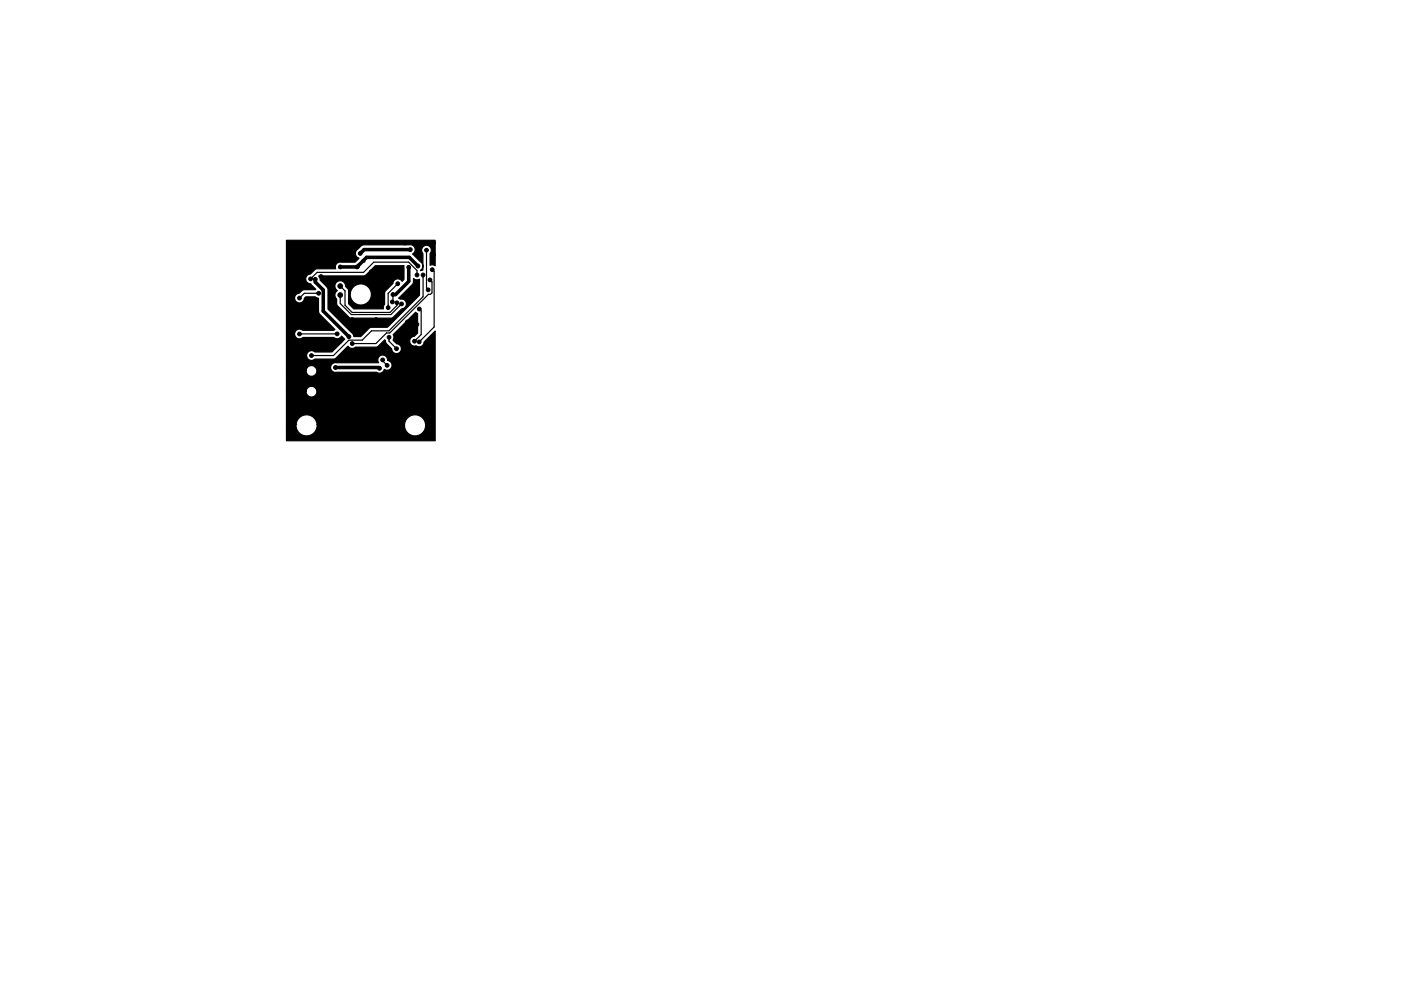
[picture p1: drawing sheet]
<svg xmlns="http://www.w3.org/2000/svg" width="297mm" height="210mm" viewBox="0 0 297 210" stroke-linecap="round" stroke-linejoin="round" font-family="sans-serif">
<g fill="#000" stroke="#000" stroke-width=".21">
<circle cx="65.9" cy="59.2" r=".4"/>
<circle cx="66.8" cy="59.3" r=".4"/>
<circle cx="68.1" cy="58.7" r=".4"/>
<circle cx="69.1" cy="59.7" r=".4"/>
<circle cx="70.1" cy="59.7" r=".4"/>
<circle cx="71.1" cy="51.6" r=".4"/>
<circle cx="72.1" cy="56.6" r=".4"/>
<circle cx="72.6" cy="51.6" r=".4"/>
<circle cx="74.7" cy="51.6" r=".4"/>
<circle cx="74.7" cy="59.7" r=".4"/>
<circle cx="75.7" cy="56.6" r=".4"/>
<circle cx="76.4" cy="53.8" r=".4"/>
<circle cx="77" cy="59.7" r=".4"/>
<circle cx="78.7" cy="57.7" r=".4"/>
<circle cx="82.8" cy="59.7" r=".4"/>
<circle cx="85.9" cy="51.6" r=".4"/>
<circle cx="86.7" cy="56.7" r=".4"/>
<circle cx="87" cy="53" r=".4"/>
<circle cx="87.9" cy="51.6" r=".4"/>
<circle cx="88.4" cy="58.3" r=".4"/>
<circle cx="88.6" cy="56.4" r=".4"/>
<circle cx="89.7" cy="58.3" r=".4"/>
<circle cx="89.9" cy="51.6" r=".4"/>
<circle cx="90.4" cy="53.1" r=".4"/>
<circle cx="91.2" cy="59.4" r=".4"/>
<circle cx="91.6" cy="57.2" r=".4"/>
<circle cx="91.9" cy="54.1" r=".4"/>
<circle cx="91.9" cy="51.6" r=".4"/>
<circle cx="62" cy="62.2" r=".4"/>
<circle cx="62" cy="60.7" r=".4"/>
<circle cx="63.5" cy="63.2" r=".4"/>
<circle cx="63.5" cy="70.9" r=".4"/>
<circle cx="65" cy="60.7" r=".4"/>
<circle cx="66" cy="75.4" r=".4"/>
<circle cx="67.1" cy="63.7" r=".4"/>
<circle cx="67.6" cy="62.2" r=".4"/>
<circle cx="70.1" cy="63.2" r=".4"/>
<circle cx="71.1" cy="78" r=".4"/>
<circle cx="71.5" cy="70.8" r=".4"/>
<circle cx="72.1" cy="62.6" r=".5"/>
<circle cx="72.1" cy="60.7" r=".5"/>
<circle cx="72.1" cy="72.4" r=".4"/>
<circle cx="74" cy="71.4" r=".4"/>
<circle cx="74.7" cy="72.9" r=".4"/>
<circle cx="74.7" cy="67.8" r=".4"/>
<circle cx="75.7" cy="69.8" r=".4"/>
<circle cx="76.2" cy="75.9" r=".4"/>
<circle cx="76.7" cy="70.4" r=".4"/>
<circle cx="78.7" cy="64.8" r=".4"/>
<circle cx="79.2" cy="61.2" r=".4"/>
<circle cx="79.8" cy="67.8" r=".4"/>
<circle cx="79.8" cy="64.8" r=".4"/>
<circle cx="80.3" cy="60.2" r=".4"/>
<circle cx="80.5" cy="78.1" r=".4"/>
<circle cx="81.1" cy="76.4" r=".4"/>
<circle cx="82.1" cy="77.5" r=".4"/>
<circle cx="82.3" cy="65.3" r=".4"/>
<circle cx="82.5" cy="71.6" r=".4"/>
<circle cx="83.2" cy="64.1" r=".4"/>
<circle cx="83.3" cy="62.5" r=".4"/>
<circle cx="84.1" cy="74" r=".4"/>
<circle cx="84.2" cy="64.2" r=".4"/>
<circle cx="84.3" cy="60.2" r=".4"/>
<circle cx="85.1" cy="64.5" r=".4"/>
<circle cx="85.9" cy="78" r=".4"/>
<circle cx="85.9" cy="76.4" r=".4"/>
<circle cx="86.4" cy="68.3" r=".4"/>
<circle cx="87.9" cy="72.4" r=".4"/>
<circle cx="88.4" cy="68.8" r=".4"/>
<circle cx="88.9" cy="72.5" r=".4"/>
<circle cx="88.9" cy="65.6" r=".4"/>
<circle cx="88.9" cy="76.4" r=".4"/>
<circle cx="88.9" cy="78" r=".4"/>
<circle cx="90.8" cy="61.5" r=".4"/>
<circle cx="91.4" cy="73.9" r=".4"/>
<circle cx="69.6" cy="91.7" r=".4"/>
<circle cx="76.2" cy="87.9" r=".4"/>
<circle cx="83.3" cy="91.7" r=".4"/>
<circle cx="86.9" cy="83.6" r=".4"/>
</g>
<path d="M66.8 59.3v.5l1.7 1.7v4.5l5.5 5.4M86.7 56.7v3l-2.8 2.8h-.6M87 53h-9.8l-.8 .8M88.6 56.4l-1.8-1.8h-9.1l-2 2h-3.6M71.1 78h9.2l.2 .1" fill="none" stroke="#000" stroke-width=".75"/>
<g fill="none" stroke="#000" stroke-width=".25">
<path d="M88.4 58.3v-.9l-1.8-1.8h-7.4l-2.1 2.2h-9.9l-1.3 1.4M89.7 58.3v4.6l-7.2 7.3h-3.7l-2 2h-2.8l-3.3 3.2h-4.7M90.4 53.1v8l.4 .4M91.2 59.4l.4 .4v2.3l-.3 .3h-.5l-8.2 8.2h-.7l-2.2 2.3h-5M91.6 57.2l.4 .4v11.8l-3.1 3.1M67.6 62.2h-3.1l-1 1M71.5 70.8l-8 .1M72.1 60.7l1.1 1v3.1l1.5 1.5h8l1.5-1.5v-.6M72.1 62.6v1.8l2.4 2.3h8.4l2.2-2.2M81.1 76.4v.2l1 .9M82.5 71.6v.8l1.6 1.6M83.3 62.5v1.4l-.1 .2"/>
<path d="M84.3 60.2l-2 2v3.1M86.4 68.3l.5 .5h1.5M88.9 65.6l.4 .4v5l-1.4 1.4"/>
</g>
<g fill="#000">
<circle cx="75.7" cy="56.6" r=".38"/>
<circle cx="76.9" cy="55.4" r=".38"/>
</g>
<path d="M67.6 58.5h9.6l.4-.2 2-1.9h6.1l-.1 2.9-.4 .4a1.04 1.04 0 0 0-1.1-.5 1.04 1.04 0 0 0-.8 1l-1.7 1.7-.1 2.7-.2 .4v.5h-6.3l-1.1-1.1v-2.1h.4a2.25 2.25 0 0 0 3 2.3 2.25 2.25 0 0 0 .7-3.8 2.25 2.25 0 0 0-3.6 1l-.1 .5h-.4v-.9l-.6-.6a1.14 1.14 0 0 0-1.7-1.1 1.14 1.14 0 0 0-.1 2 1.13 1.13 0 0 0-.1 1.7l.1 1.4 2.4 2.5 .4 .2h8.7l.4-.2 1.8-1.8a1.06 1.06 0 0 0 1-1.2 1.06 1.06 0 0 0-1.4-.9l-.3-.1 3-3 .2-1.2a1.02 1.02 0 0 0 1.2 .1v3.4l-6.8 6.8h-3.5l-.4 .3-1.7 1.7h-1.5l-.2-.6-5.3-5.2v-4.3l-.2-.5-1.4-1.4-.1-.4zM60.7 51h31.6v5.4l-.6-.2-.5 .1v-2.6a1.04 1.04 0 0 0-.1-1.4 1.04 1.04 0 0 0-1.4 0 1.04 1.04 0 0 0 0 1.5v3.5l-.5 .1a1.06 1.06 0 0 0 0-1.8l-1.7-1.7a1.04 1.04 0 0 0 .5-1.3 1.04 1.04 0 0 0-1.2-.7h-9.6l-.6 .2-.6 .6a1.1 1.1 0 0 0-.7 1.1 1.1 1.1 0 0 0 .8 1l-.8 .8h-3.1a1.04 1.04 0 0 0-1 1.4h-4.1l-1.4 1.1a1.05 1.05 0 0 0-.9 1.2 1.05 1.05 0 0 0 1.1 .9l1.1 1.2-2.6 .1-.9 .7a1.04 1.04 0 0 0-1 1.1 1.04 1.04 0 0 0 1 1 1.04 1.04 0 0 0 1-1l.3-.3h2.1l.6 .3 .1 3.1 3.4 3.5-.2 .2h-6.6a1.04 1.04 0 0 0-1.5 .1 1.04 1.04 0 0 0 .1 1.4 1.04 1.04 0 0 0 1.4 0h6.6a1.04 1.04 0 0 0 1.6-.3l.7 .7-2.7 2.7-3.7-.1a1.04 1.04 0 0 0-1.4 .1 1.04 1.04 0 0 0 0 1.5 1.04 1.04 0 0 0 1.4 0l4.3-.1 2.8-2.7 .1 .2a1.03 1.03 0 0 0 1.5 .1l4.4-.1 1.8-1.5 .2 .7 1.2 1.3a1.04 1.04 0 0 0 1.1 .9 1.04 1.04 0 0 0 1-1 1.04 1.04 0 0 0-1-1.1l-.8-.7 .2-.5-.1-.7 4.7-4.8 .4 .3v4.2l-.7 .7a1.04 1.04 0 0 0-.9 1.2 1.04 1.04 0 0 0 1.3 .8 1.03 1.03 0 0 0 1.1 .1 1.03 1.03 0 0 0 .6-.9l2.4-2.4v23.3h-31.6v-3.5h2.1v.5a2.25 2.25 0 0 0 2.4 2 2.25 2.25 0 0 0 2-2.5h18.6v.5a2.25 2.25 0 0 0 3.4 1.7 2.25 2.25 0 0 0 0-3.9 2.25 2.25 0 0 0-3.4 1.7h-18.6l-.1-.4a2.25 2.25 0 0 0-2.3-1.6 2.25 2.25 0 0 0-2 2h-2.1v-7h4.2v.2a1.14 1.14 0 0 0 1.7 .9 1.14 1.14 0 0 0 0-2 1.14 1.14 0 0 0-1.7 .9h-4.2v-4.4h4.2v.2a1.14 1.14 0 0 0 1.6 .9 1.14 1.14 0 0 0 .3-1.8h3.3v.2a1.03 1.03 0 0 0 1.2 .9l8.7 .1a1.03 1.03 0 0 0 1.5-.7 1.04 1.04 0 0 0 1.6-.5 1.04 1.04 0 0 0-.9-1.4 1.04 1.04 0 0 0-1.3-1.1 1.04 1.04 0 0 0-.6 1.6h-9a1.03 1.03 0 0 0-1.2 .9l-3.3-.1a1.14 1.14 0 0 0-1.9 .8h-4.2z" fill="#000" stroke="#000" stroke-width=".25"/>
</svg>
